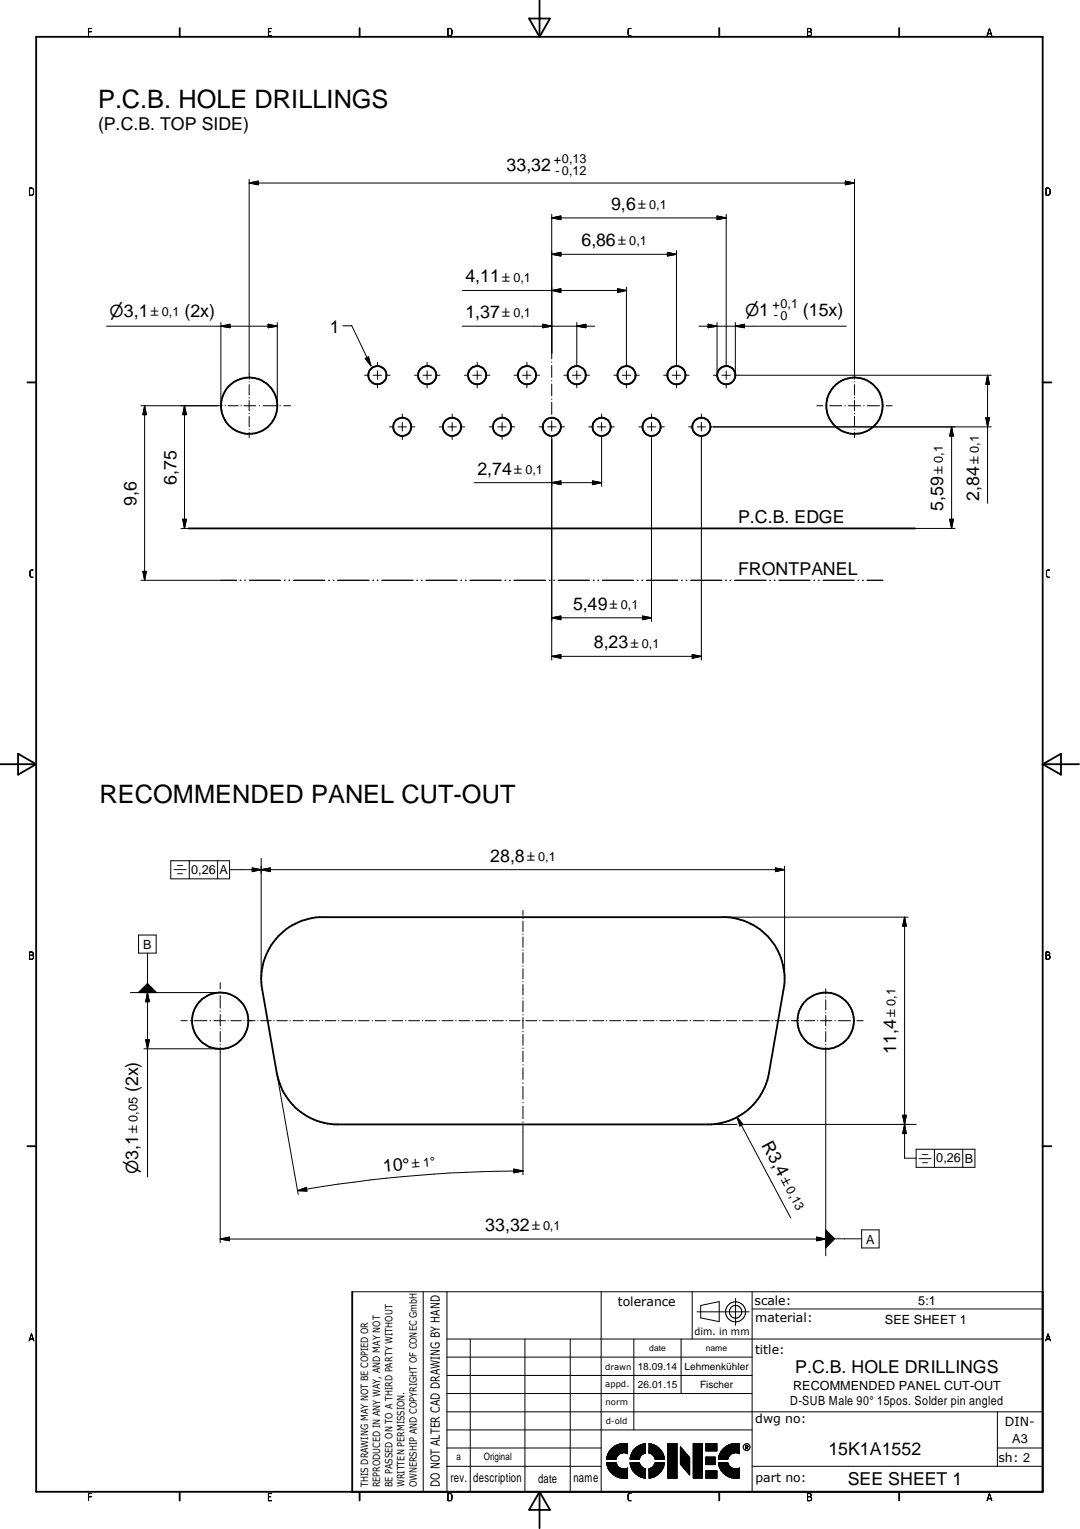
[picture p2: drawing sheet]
<svg xmlns="http://www.w3.org/2000/svg" width="210mm" height="297mm" viewBox="0 0 210 297" stroke-linecap="round" stroke-linejoin="round" font-family="sans-serif">
<defs><g id="words">
<g font-size="4.9">
<text x="19" y="21">P.C.B. HOLE DRILLINGS</text>
<text x="19.3" y="156">RECOMMENDED PANEL CUT-OUT</text>
</g>
<g font-size="3.5">
<text x="19" y="25.3">(P.C.B. TOP SIDE)</text>
<text x="98.5" y="33.1">33,32</text>
<text x="118.8" y="40.7">9,6</text>
<text x="113" y="47.8">6,86</text>
<text x="90.5" y="54.9">4,11</text>
<text x="35.9" y="61.5">(2x)</text>
<text x="64.1" y="64.6">1</text>
<text x="90.5" y="61.8">1,37</text>
<text x="156" y="61.4">(15x)</text>
<text x="34.3" y="94.1" transform="rotate(-90 34.3 94.1)">6,75</text>
<text x="92.8" y="92.2">2,74</text>
<text x="26.5" y="98.2" transform="rotate(-90 26.5 98.2)">9,6</text>
<text x="143.5" y="101.5">P.C.B. EDGE</text>
<text x="183.3" y="99.2" transform="rotate(-90 183.3 99.2)">5,59</text>
<text x="190.3" y="97.2" transform="rotate(-90 190.3 97.2)">2,84</text>
<text x="143.5" y="111.8">FRONTPANEL</text>
<text x="111.4" y="118.4">5,49</text>
<text x="115.4" y="125.9">8,23</text>
<text x="95.3" y="167.4">28,8</text>
<text x="174.2" y="204.7" transform="rotate(-90 174.2 204.7)">11,4</text>
<text x="26.8" y="212.2" transform="rotate(-90 26.8 212.2)">(2x)</text>
<text x="74.5" y="227.8" transform="rotate(-5 74.5 227.8)">10°</text>
<text x="148" y="222.4" transform="rotate(62 148 222.4)">R3,4</text>
<text x="94.3" y="239.1">33,32</text>
<text x="154.6" y="266.7">P.C.B. HOLE DRILLINGS</text>
<text x="161" y="282.6">15K1A1552</text>
<text x="164.8" y="288.6">SEE SHEET 1</text>
</g>
<g font-size="3.2">
<text x="21.3" y="61.5">⌀3,1</text>
<text x="144.8" y="61.4">⌀1</text>
<text x="26.8" y="228.1" transform="rotate(-90 26.8 228.1)">⌀3,1</text>
</g>
<g font-size="2.5">
<text x="107.7" y="31.8">+0,13</text>
<text x="107.9" y="34">- 0,12</text>
<text x="150.1" y="59.9">+0,1</text>
<text x="150.4" y="62">- 0</text>
<text x="37.2" y="169.7">0,26</text>
<text x="42.7" y="169.9">A</text>
<text x="27.9" y="184.3">B</text>
<text x="181.9" y="225.7">0,26</text>
<text x="187.5" y="225.9">B</text>
<text x="168.4" y="241.6">A</text>
<text x="172" y="257.2">SEE SHEET 1</text>
<text x="178.5" y="253.6">5:1</text>
<text x="154.1" y="270">RECOMMENDED PANEL CUT-OUT</text>
<text x="153.5" y="273">D-SUB Male 90° 15pos. Solder pin angled</text>
<text x="196.7" y="280.4">A3</text>
<text x="87.5" y="288">rev.</text>
<text x="92" y="288">description</text>
<text x="111.5" y="288">name</text>
<text x="104.6" y="288.2">date</text>
</g>
<g font-size="2.4">
<text x="120.1" y="253.8">tolerance</text>
<text x="146.6" y="253.4">scale:</text>
<text x="146.8" y="256.8">material:</text>
<text x="146.8" y="263">title:</text>
<text x="146.8" y="276.5">dwg no:</text>
<text x="195.3" y="277">DIN-</text>
<text x="146.8" y="287.9">part no:</text>
<text x="194.1" y="284.1">sh: 2</text>
<text x="85.5" y="288.9" transform="rotate(-90 85.5 288.9)">DO NOT ALTER CAD DRAWING BY HAND</text>
</g>
<g font-size="2.3">
<text x="124" y="40.6">±0,1</text>
<text x="120.1" y="47.7">±0,1</text>
<text x="97.6" y="54.7">±0,1</text>
<text x="29.3" y="61.4">±0,1</text>
<text x="97.6" y="61.6">±0,1</text>
<text x="99.9" y="92.1">±0,1</text>
<text x="183.2" y="92" transform="rotate(-90 183.2 92)">±0,1</text>
<text x="190.2" y="90.1" transform="rotate(-90 190.2 90.1)">±0,1</text>
<text x="118.5" y="118.3">±0,1</text>
<text x="122.6" y="125.8">±0,1</text>
<text x="102.4" y="167.3">±0,1</text>
<text x="33.6" y="169.8">⌯</text>
<text x="174.1" y="197.5" transform="rotate(-90 174.1 197.5)">±0,1</text>
<text x="26.7" y="220.1" transform="rotate(-90 26.7 220.1)">±0,05</text>
<text x="80.1" y="226.9" transform="rotate(-5 80.1 226.9)">±1°</text>
<text x="178.4" y="225.9">⌯</text>
<text x="151.7" y="229.2" transform="rotate(62 151.7 229.2)">±0,13</text>
<text x="103.4" y="239">±0,1</text>
</g>
<g font-size="2.2">
<text x="17" y="6.9">F</text>
<text x="51.9" y="6.9">E</text>
<text x="86.8" y="6.9">D</text>
<text x="121.8" y="6.9">C</text>
<text x="156.7" y="6.9">B</text>
<text x="191.6" y="6.9">A</text>
<text x="5.5" y="37.9">D</text>
<text x="203.1" y="37.9">D</text>
<text x="5.6" y="112.1">C</text>
<text x="203.2" y="112.1">C</text>
<text x="5.5" y="186.4">B</text>
<text x="203.1" y="186.4">B</text>
<text x="5.4" y="260.5">A</text>
<text x="203" y="260.5">A</text>
<text x="17" y="291.5">F</text>
<text x="51.9" y="291.5">E</text>
<text x="86.8" y="291.5">D</text>
<text x="121.8" y="291.5">C</text>
<text x="156.7" y="291.5">B</text>
<text x="191.6" y="291.5">A</text>
</g>
<g font-size="2">
<text x="124" y="266.1">18.09.14</text>
<text x="124" y="269.7">26.01.15</text>
<text x="133" y="266.1">Lehmenkühler</text>
<text x="136.1" y="269.6">Fischer</text>
<text x="88.7" y="283.6">a</text>
<text x="94.1" y="283.6">Original</text>
</g>
<g font-size="1.9">
<text x="135" y="259.3">dim. in mm</text>
<text x="71.5" y="288.9" transform="rotate(-90 71.5 288.9)">THIS DRAWING MAY NOT BE COPIED OR</text>
<text x="73.9" y="288.9" transform="rotate(-90 73.9 288.9)">REPRODUCED IN ANY WAY, AND MAY NOT</text>
<text x="76.3" y="288.9" transform="rotate(-90 76.3 288.9)">BE PASSED ON TO A THIRD PARTY WITHOUT</text>
<text x="78.6" y="288.9" transform="rotate(-90 78.6 288.9)">WRITTEN PERMISSION.</text>
<text x="81" y="288.9" transform="rotate(-90 81 288.9)">OWNERSHIP AND COPYRIGHT OF CONEC GmbH</text>
</g>
<g font-size="1.7">
<text x="126.2" y="262.6">date</text>
<text x="137.2" y="262.6">name</text>
<text x="117.6" y="266.1">drawn</text>
<text x="117.6" y="269.4">appd.</text>
<text x="117.7" y="272.9">norm</text>
<text x="117.7" y="276.6">d-old</text>
</g>
<text font-size="1.2" x="144.8" y="281.6">R</text>
</g></defs>
<g fill="none" stroke="#000" stroke-width=".35">
<path d="M7 7.2h195.6v282.6h-195.6zM34.9 5.5v1.7M69.9 5.5v1.7M102.8 3.6h4.1l-2 3.6zM104.9 0v7.2M139.8 5.5v1.7M174.8 5.5v1.7M5.3 74.3h1.7M202.6 74.3h1.7M36.6 102.7h141.3M0 148.5h7M3.5 146.4l3.5 2.1-3.5 2z"/>
<path d="M202.6 148.5h7.1M202.6 148.5l3.6-2.1v4.1zM54.1 181.9a12.3 12.3 0 0 1 8-3.7h79.1a11.9 11.9 0 0 1 11.2 13.4l-3 16.9a12.1 12.1 0 0 1-11.1 9.9h-73.3a12.1 12.1 0 0 1-11.2-9.9l-2.8-16.2a11.9 11.9 0 0 1 3.1-10.4zM5.3 222.7h1.7M202.6 222.7h1.7M68.5 251v38.8M34.9 289.8v1.7M69.9 289.8v1.7M104.9 289.8v7.1M104.9 289.8l2 3.5h-4.1zM139.8 289.8v1.7M174.8 289.8v1.7"/>
<circle cx="48.4" cy="78.8" r="5.5"/>
<circle cx="73.4" cy="72.9" r="1.76"/>
<circle cx="83" cy="72.9" r="1.76"/>
<circle cx="92.7" cy="72.9" r="1.77"/>
<circle cx="102.4" cy="72.9" r="1.77"/>
<circle cx="112.1" cy="72.9" r="1.76"/>
<circle cx="121.8" cy="72.9" r="1.77"/>
<circle cx="131.5" cy="72.9" r="1.76"/>
<circle cx="141.2" cy="72.9" r="1.77"/>
<circle cx="166.1" cy="78.8" r="5.5"/>
<circle cx="78.2" cy="82.9" r="1.76"/>
<circle cx="87.9" cy="82.9" r="1.77"/>
<circle cx="97.6" cy="82.9" r="1.75"/>
<circle cx="107.2" cy="82.9" r="1.77"/>
<circle cx="116.9" cy="82.9" r="1.75"/>
<circle cx="126.6" cy="82.9" r="1.76"/>
<circle cx="136.3" cy="82.9" r="1.77"/>
<circle cx="42.8" cy="198.3" r="5.5"/>
<circle cx="160.5" cy="198.3" r="5.5"/>
</g>
<g fill="#000">
<path d="M48.4 35.6l1.8-.4v.7zM164.3 35.2l1.8 .4-1.8 .3zM107.2 56.4l1.8-.3v.7zM107.2 49.4l1.8-.4v.7zM107.2 42.3l1.8-.3v.7zM120 56.1l1.8 .3-1.8 .4zM129.7 49l1.8 .4-1.8 .3zM139.4 42l1.7 .3-1.7 .4zM42.9 63.4l1.8-.4v.7zM52.1 63l1.8 .4-1.8 .3zM71 69.6l.6-.3 .5 1.8zM105.5 63l1.7 .4-1.7 .3z"/>
<path d="M112.1 63.4l1.8-.4v.7zM137.6 63l1.8 .4-1.8 .3zM142.9 63.4l1.8-.4v.7zM191.9 72.9l.4 1.8h-.7zM28.1 78.8l.3 1.8h-.6zM35.9 78.8l.3 1.8h-.7zM107.2 93.8l1.8-.4v.7zM115.1 93.4l1.8 .4-1.8 .3zM185 82.9l.3 1.8h-.7zM191.6 81.2h.7l-.4 1.7zM27.8 111h.6l-.3 1.7zM35.5 100.9h.7l-.3 1.8z"/>
<path d="M107.2 120l1.8-.3v.7zM184.6 100.9h.7l-.3 1.8zM107.2 127.5l1.8-.3v.7zM124.9 119.7l1.7 .3-1.7 .4zM134.5 127.2l1.8 .3-1.8 .4zM49 168.6l1.8 .4-1.8 .3zM50.8 169l1.7-.4v.7zM150.7 168.6l1.8 .4-1.8 .3zM175.8 178.2l.3 1.7h-.7zM28.7 192.8l.3 1.8h-.7zM26.9 192.8l1.8-1.7 1.7 1.7zM28.3 202h.7l-.3 1.8z"/>
<path d="M143.3 217l1.1 1.4-.6 .3zM175.4 216.7h.7l-.3 1.7zM57.9 231.3l1.6-.6 .1 .7zM99.9 227.1l1.7 .4-1.7 .3zM175.8 218.4l.3 1.8h-.7zM42.8 240.7l1.8-.4v.7zM158.7 240.3l1.8 .4-1.8 .3zM160.5 238.9l1.7 1.8-1.7 1.7zM117.9 284.2h1.8l-1.8 .2zM118.1 282.7l1.7 .6-1.8-.3zM118.1 282.7l1.7 .4v.2zM118.2 282.4l1.6 .7-1.7-.4z"/>
<path d="M118.2 282.4l1.7 .6-.1 .1zM118.3 282.2l1.6 .8-1.7-.6zM118.4 282l1.5 1-1.6-.8zM118.4 282l1.6 .8-.1 .2zM118.6 281.8l1.4 1-1.6-.8zM118.6 281.8l1.5 .9-.1 .1zM118.7 281.6l1.4 1.1-1.5-.9zM118.7 281.6l1.5 1-.1 .1zM118.7 281.6l1.7 .9-.2 .1zM118.7 281.6l1.9 .7-.1 .1zM118.9 281.4l1.7 .9-1.9-.7zM118.9 281.4l.2-.1 1.5 1z"/>
<path d="M119.1 281.3l1.7 1h-.2zM119.3 281.1l1.5 1.2-1.7-1zM119.3 281.1l.2-.2 1.3 1.4zM119.5 280.9l.2-.1 1.1 1.5zM118 283l1.7 .5-1.8-.3zM117.9 283.2l1.8 .3h-1.8zM119.7 280.8l.3-.1 .8 1.6zM117.9 284.4l1.8-.2-1.7 .5zM118 284.7l1.7-.5 .1 .1zM118 283l1.8 .3-.1 .2zM118 284.7l1.8-.4-1.7 .6zM118.1 284.9l1.7-.6v.2z"/>
<path d="M118.1 284.9l1.7-.4-1.6 .7zM118.2 285.2l1.6-.7-1.5 .9zM118.3 285.4l1.5-.9 .1 .1zM118.3 285.4l1.6-.8-1.5 1zM118.4 285.6l1.5-1 .1 .2zM120 280.7l.2-.1 .6 1.7zM118.4 285.6l1.6-.8-1.4 1zM118.6 285.8l1.4-1 .1 .1zM118.6 285.8l1.5-.9-1.4 1.1zM118.7 286l1.4-1.1-1.2 1.3zM120.1 284.9l.1 .1-1.3 1.2zM120.2 280.6l.3-.1 .3 1.8z"/>
<path d="M118.9 286.2l1.3-1.2-1.1 1.4zM120.2 285l.2 .1-1.3 1.3zM118.7 281.6l1.8 .8-.1 .1zM119.1 286.4l1.3-1.3-1.1 1.4zM120.4 285.1l.1 .1-1.2 1.3zM120.5 280.5l.5 1.7-.2 .1zM120.5 280.5h.2l.3 1.7zM120.5 285.2l-1 1.5-.2-.2zM120.5 285.2l-.8 1.6-.2-.1zM120.5 285.2l.1 .1-.9 1.5zM120.6 285.3l-.6 1.6-.3-.1zM120.6 285.3h.2l-.8 1.6z"/>
<path d="M120.7 280.5h.3v1.7zM120.8 285.3l-.6 1.7-.2-.1zM120.8 285.3l-.3 1.8-.3-.1zM120.8 285.3l.2 .1-.5 1.7zM121 280.5l.2 1.7h-.2zM121 280.5h.2v1.7zM121 285.4l-.3 1.7h-.2zM121 285.4v1.7h-.3zM121 285.4h.2l-.2 1.7zM121.2 285.4v1.7h-.2zM121.2 285.4h.1l-.1 1.7zM121.2 280.5l.1 1.7h-.1z"/>
<path d="M121.2 280.5h.3l-.2 1.7zM121.3 285.4l.2 1.7h-.3zM121.3 285.4l.4 1.7h-.2zM121.3 285.4h.2l.2 1.7zM121.5 280.5h.2l-.4 1.7zM121.5 285.4l.5 1.7h-.3zM121.5 285.4l.2-.1 .3 1.8zM121.7 285.3h.1l.2 1.8zM121.7 280.5l-.2 1.7h-.2zM121.7 280.5h.3l-.5 1.7zM122 280.5v1.9l-.2-.1zM121.8 285.3l.2-.1v1.9z"/>
<path d="M122 280.5l-.3 1.8-.2-.1zM122 280.5l-.2 1.8h-.1zM122.5 284.2h1.7l-1.7 .2zM122.6 284.6l1.6-.4 .1 .1zM122.5 284.4l1.7-.2-1.6 .4zM122.6 284.6l1.7-.3-1.7 .5zM122.8 282.4l1.5 .8-1.6-.6zM122.7 285.1l1.6-.8v.2zM122.6 284.8l1.7-.5-1.6 .8zM122.8 282.4l1.6 .6-.1 .2zM122.9 282.2l1.5 .8-1.6-.6zM122.8 285.2l1.5-.7 .1 .1z"/>
<path d="M122.7 285.1l1.6-.6-1.5 .7zM123 281.9l1.4 1.1-1.5-.8zM122.8 285.2l1.6-.6-1.5 .9zM123 281.9l1.5 1-.1 .1zM123.1 281.8l1.4 1.1-1.5-1zM123 285.6l1.4-1 .1 .1zM122.9 285.5l1.5-.9-1.4 1zM123.1 281.8l1.5 .9-.1 .2zM123.2 281.6l1.4 1.1-1.5-.9zM123.1 285.8l1.4-1.1 .1 .2zM123 285.6l1.5-.9-1.4 1.1zM123.4 281.4l1.2 1.3-1.4-1.1z"/>
<path d="M123.1 285.8l1.5-.9-1.4 1.1zM123.4 281.4l1.3 1.2-.1 .1zM123.4 281.4l.2-.1 1.1 1.3zM124.6 284.9l.1 .1-1.3 1.2zM123.2 286l1.4-1.1-1.2 1.3zM123.6 281.3l1.2 1.2-.1 .1zM123.6 281.3l.1-.2 1.1 1.4zM123.4 286.2l1.3-1.2-1.1 1.3zM123.7 281.1l.3-.1 .8 1.5zM124.7 285l.1 .1-1.1 1.4zM124.7 285l-1 1.5-.1-.2zM124 281l1 1.4-.2 .1z"/>
<path d="M124 281l.1-.1 .9 1.5zM124.8 285.1l.2 .1-1 1.4zM124.8 285.1l-.8 1.5-.3-.1zM124.1 280.9l1 1.5h-.1zM124.1 280.9l.2-.1 .8 1.6zM125 285.2l-.9 1.5-.1-.1zM122.6 283l1.6 .5-1.7-.3zM122.5 283.2l1.7 .3h-1.7zM122.6 283l1.7 .3-.1 .2zM122.7 282.6l1.6 .7-1.7-.5zM122.6 282.8l1.7 .5-1.7-.3zM122.7 282.6l1.6 .6v.1z"/>
<path d="M124.3 280.8l.2-.1 .6 1.7zM125 285.2h.1l-.8 1.7zM125 285.2l-.7 1.7-.2-.2zM124.5 280.7l.8 1.6-.2 .1zM124.5 280.7l.3-.1 .5 1.7zM125.1 285.2l.2 .1-.8 1.6zM125.1 285.2l-.6 1.7h-.2zM124.8 280.6l.6 1.7h-.1zM124.8 280.6l.2-.1 .4 1.8zM125.3 285.3l-.5 1.7-.3-.1zM125 280.5h.2l.2 1.8zM125.3 285.3l.1 .1-.4 1.7z"/>
<path d="M125.3 285.3l-.3 1.8-.2-.1zM125.2 280.5h.2v1.8zM125.4 285.4l-.2 1.7h-.2zM125.4 285.4v1.7h-.2zM126.4 280.5h.2l-.4 1.8zM126.2 280.5h.2l-.2 1.8zM126.8 280.6l.2 .1-.7 1.6zM126.6 280.5l.2 .1-.5 1.7zM126.6 280.5l-.3 1.8h-.1zM126.2 285.4l.2 1.7h-.2zM127 280.7l.3 .1-.9 1.6zM127 280.7l-.6 1.7-.1-.1z"/>
<path d="M126.2 285.4l.1-.1 .3 1.8zM126.2 285.4l.4 1.7h-.2zM127.4 280.9l.2 .1-1 1.4zM127.3 280.8l.1 .1-.8 1.5zM127.3 280.8l-.7 1.6h-.2zM127.6 281l.2 .1-1.1 1.4zM127.6 281l-.9 1.5-.1-.1zM126.3 285.3l.5 1.7-.2 .1zM128 281.3l.1 .1-1.2 1.2zM127.8 281.1l.2 .2-1.1 1.3zM127.8 281.1l-.9 1.5-.2-.1zM127 282.7l1.3-1.1 .1 .2z"/>
<path d="M128.1 281.4l.2 .2-1.3 1.1zM126.9 282.6l1.2-1.2-1.1 1.3zM126.3 285.3l.1-.1 .6 1.7zM126.3 285.3l.7 1.6-.2 .1zM127 282.9l1.4-1.1 .2 .1zM127 282.7l1.4-.9-1.4 1.1zM127.2 283l1.5-.8 .1 .2zM127.2 283l1.4-1.1 .1 .3zM127 282.9l1.6-1-1.4 1.1zM126.4 285.2h.2l.7 1.7zM126.4 285.2l.9 1.7h-.3zM127.3 283.2l1.5-.8 .1 .2z"/>
<path d="M127.2 283l1.6-.6-1.5 .8zM127.3 284.2l1.7 .6-1.7-.5zM127.3 283.3l1.7-.5v.2zM127.3 283.3l1.6-.7 .1 .2zM127.3 283.2l1.6-.6-1.6 .7zM127.3 284.2l1.7 .4v.2zM127.3 284.2l1.8 .2-.1 .2zM127.3 283.5l1.7-.5 .1 .2zM127.3 283.3l1.7-.3-1.7 .5zM126.6 285.2l.8 1.5-.1 .2zM126.6 285.2l.1-.1 .9 1.5zM126.6 285.2l1 1.4-.2 .1z"/>
<path d="M126.7 285.1l.2-.1 .9 1.5zM126.7 285.1l1.1 1.4-.2 .1zM126.9 285l1.1 1.3-.2 .2zM127 284.9l1.1 1.3-1.2-1.2zM126.9 285l1.2 1.2-.1 .1zM127 284.7l1.3 1.3-1.3-1.1zM127 284.9l1.3 1.1-.2 .2zM127 284.7l1.4 1.1-.1 .2zM127.2 284.6l1.4 1-1.6-.9zM127 284.7l1.6 .9-.2 .2zM127.3 284.5l1.4 1-1.5-.9zM127.2 284.6l1.5 .9-.1 .1z"/>
<path d="M127.3 284.5l1.5 .7-.1 .3zM127.3 284.3l1.6 .8-1.6-.6zM127.3 284.5l1.6 .6-.1 .1zM127.3 284.3l1.7 .5-.1 .3zM127.3 284.2h1.8v.2zM127.3 283.5l1.8-.3v.3zM129.8 280.5l1.8 6.6h-1.8zM129.8 280.5h1.8v6.6zM132.2 281.1l1.8 2.1-1.8 1.2zM132.2 284.4l1.8-1.2v3.3zM134.7 280.5l1.8 6.6h-1.8zM134.7 280.5h1.8v6.6z"/>
<path d="M137.2 280.5l2.1 1.4h-2.1zM137.2 280.5h2.1v1.4zM137.2 283.1l1.8 1.4h-1.8zM137.2 283.1h1.8v1.4zM137.2 285.7l2.1 1.4h-2.1zM137.2 285.7h2.1v1.4zM139.7 284.2h1.7l-1.7 .2zM140.5 281.6l1.3 1.1-1.5-.9zM140.5 281.6l1.4 1-.1 .1zM140.5 281.6l1.6 .9-.2 .1zM140.5 281.6l1.9 .7-.2 .1zM140.5 281.6l2 .7z"/>
<path d="M141 281.1l1.5 1.2-1.7-1zM139.7 284.4l1.7-.2-1.7 .5zM139.7 284.7l1.7-.5 .1 .1zM139.7 283l1.7 .5-1.7-.3zM139.7 283.2l1.7 .3h-1.7zM139.7 284.7l1.8-.4-1.7 .6zM139.8 284.9l1.7-.6v.2zM139.8 282.7l1.7 .6-1.8-.3zM139.7 283l1.8 .3-.1 .2zM139.8 284.9l1.7-.4-1.6 .7zM139.9 285.2l1.6-.7-1.5 .9zM140 285.4l1.5-.9 .1 .1z"/>
<path d="M139.9 282.4l1.6 .7-1.7-.4zM139.8 282.7l1.7 .4v.2zM140 285.4l1.6-.8-1.5 1zM140.1 285.6l1.5-1 .1 .2zM140.1 282l1.5 1-1.6-.8zM140 282.2l1.6 .8-1.7-.6zM139.9 282.4l1.7 .6-.1 .1zM140.1 285.6l1.6-.8-1.4 1zM140.3 285.8l1.4-1 .1 .1zM141.4 280.8l.3-.1 .8 1.6zM140.3 281.8l1.4 1-1.6-.8zM140.1 282l1.6 .8-.1 .2z"/>
<path d="M140.3 285.8l1.5-.9-1.3 1.1zM140.5 286l1.3-1.1-1.2 1.3zM141.8 284.9l.1 .1-1.3 1.2zM140.3 281.8l1.5 .9-.1 .1zM140.6 286.2l1.3-1.2-1.1 1.4zM141.9 285l.2 .1-1.3 1.3zM140.8 286.4l1.3-1.3-1.1 1.4zM142.1 285.1l.1 .1-1.2 1.3zM140.5 281.6l1.7 .8-.1 .1zM142.2 285.2l-.9 1.5-.3-.2zM142.2 285.2l-.8 1.6-.1-.1zM142.2 285.2l.2 .1-1 1.5z"/>
<path d="M142.4 285.3l-.7 1.6-.3-.1zM142.4 285.3h.1l-.8 1.6zM142.5 285.3l-.6 1.7-.2-.1zM142.5 285.3l-.3 1.8-.3-.1zM142.5 285.3l.2 .1-.5 1.7zM141.9 280.6l.3-.1 .3 1.8zM141.7 280.7l.2-.1 .6 1.7zM141.3 280.9l.1-.1 1.1 1.5zM141 281.1l.3-.2 1.2 1.4zM140.6 281.4l.2-.1 1.7 1zM140.6 281.4l1.9 .9-2-.7zM142.7 285.4l-.2 1.7h-.3z"/>
<path d="M142.7 285.4v1.7h-.2zM142.7 285.4h.2l-.2 1.7zM142.5 280.5h.2v1.7zM142.2 280.5h.3l.2 1.7zM142.2 280.5l.5 1.7-.2 .1zM142.9 285.4l.1 1.7h-.3zM142.9 285.4h.2l-.1 1.7zM142.7 280.5h.3l-.1 1.7zM142.7 280.5l.2 1.7h-.2zM143.1 285.4l.1 1.7h-.2zM143.1 285.4l.4 1.7h-.3zM143.1 285.4h.1l.3 1.7z"/>
<path d="M143.2 280.5h.3l-.4 1.7zM143 280.5h.2l-.1 1.7zM143 280.5l.1 1.7h-.2zM143.2 285.4l.5 1.7h-.2zM143.2 285.4l.2-.1 .3 1.8zM143.5 280.5h.2l-.5 1.7zM143.5 280.5l-.3 1.7h-.1zM143.4 285.3h.2l.1 1.8zM143.7 280.5l-.3 1.8-.2-.1zM143.6 285.3l.1-.1v1.9zM143.7 280.5l-.1 1.8h-.2zM143.7 280.5v1.9l-.1-.1z"/>
</g>
<g fill="none" stroke="#000" stroke-width=".19">
<path d="M48.4 35.6l1.8-.4v.7zM48.4 34.8v38.9M48.4 35.6h117.7M164.3 35.2l1.8 .4-1.8 .3zM166.1 34.8v38.9M89.8 56.4h32M107.2 56.4l1.8-.3v.7zM107.2 49.4l1.8-.4v.7zM107.2 42.3l1.8-.3v.7zM107.2 41.6v28.1M107.2 49.4h24.3M107.2 42.3h33.9"/>
<path d="M120 56.1l1.8 .3-1.8 .4zM121.8 55.8v15.4M129.7 49l1.8 .4-1.8 .3zM131.5 48.7v22.5M139.4 42l1.7 .3-1.7 .4zM141.1 41.6v29.6M20.7 63.4h33.2M27.4 78.8h15.8M28.1 78.8l.3 1.8h-.6zM28.1 78.8v33.9M35.9 78.8l.3 1.8h-.7zM35.9 78.8v23.9"/>
<path d="M42.9 63.4l1.8-.4v.7zM42.9 62.7v16M43.7 78.8h.1M44.3 78.8h2M46.8 78.8h.1M47.4 78.8h2.3M48.4 74.2h.1M48.4 74.7v2.1M48.4 77.2v.1M48.4 77.8v2M50.4 78.8h.1M51.1 78.8h2.7"/>
<path d="M52.1 63l1.8 .4-1.8 .3zM53.9 62.7v16M54.4 78.8h.1M55.2 78.8h1.3M66.6 63.3h1.8l3.7 7.8M70.9 72.9h.8M71 69.6l.6-.3 .5 1.8zM72.5 72.9h1.7M73.4 70.4v.8M73.4 72.1v1.6M73.4 74.5v.9M75 72.9h.8"/>
<path d="M80.6 72.9h.8M82.2 72.9h1.7M83 70.4v.8M83 72.1v1.6M83 74.5v.9M84.7 72.9h.8M89.8 63.4h25.8M90.3 72.9h.8M91.9 72.9h1.7M92.8 70.4v.8M92.8 72.1v1.6M92.8 74.5v.9"/>
<path d="M94.4 72.9h.8M99.9 72.9h.9M101.6 72.9h1.6M102.4 70.4v.8M102.4 72.1v1.6M102.4 74.5v.9M104.1 72.9h.8M105.5 63l1.7 .4-1.7 .3zM107.2 70.3v.1M107.2 71v2.3M107.2 73.9v.1M107.2 74.6v2.3"/>
<path d="M107.2 77.5v.1M107.2 78.1v2.4M109.6 72.9h.8M111.3 72.9h1.6M112.1 63.4l1.8-.4v.7zM112.1 62.7v8.5M112.1 72.1v1.6M112.1 74.5v.9M113.7 72.9h.9M119.3 72.9h.8M120.9 72.9h1.7M121.8 72.1v1.6"/>
<path d="M121.8 74.5v.9M123.4 72.9h.8M129 72.9h.8M130.6 72.9h1.7M131.5 72.1v1.6M131.5 74.5v.9M133.1 72.9h.8M135.8 63.4h28.7M137.6 63l1.8 .4-1.8 .3zM138.6 72.9h.9M139.4 62.7v10.1M140.3 72.9h1.6"/>
<path d="M141.1 72.1v1.6M141.1 74.5v.9M142.8 72.9h23.2M142.9 63.4l1.8-.4v.7zM142.9 62.7v10.1M158.7 78.8h1.2M160.5 78.8h.2M161.2 78.8h2.4M164.2 78.8h.1M164.9 78.8h2.4M166.1 74.2h.1M166.1 74.7v2.1"/>
<path d="M166.1 77.2v.1M166.1 77.8v2M166.2 72.9h26.5M167.9 78.8h.1M168.6 78.8h2.3M171.5 78.8h.1M172.2 78.8h1.2M191.9 72.9l.4 1.8h-.7zM191.9 72.9v24.9M48.4 80.3v.1M48.4 80.9v2M48.4 83.4v.1"/>
<path d="M48.4 84v1M75.7 82.9h.8M77.3 82.9h1.7M78.2 80.4v.9M78.2 82.1v1.6M78.2 84.6v.8M79.8 82.9h.8M85.4 82.9h.8M87 82.9h1.7M87.9 80.4v.9M87.9 82.1v1.6M87.9 84.6v.8"/>
<path d="M89.5 82.9h.8M92.2 93.8h24.7M95.1 82.9h.8M96.7 82.9h1.7M97.6 80.4v.9M97.6 82.1v1.6M97.6 84.6v.8M99.2 82.9h.8M104.8 82.9h.8M106.4 82.9h1.7M107.2 93.8l1.8-.4v.7zM107.2 81.1v.1"/>
<path d="M107.2 81.7v2M107.2 84.6v43.6M108.9 82.9h.8M114.4 82.9h.9M115.1 93.4l1.8 .4-1.8 .3zM116.1 82.9h1.6M116.9 80.4v.9M116.9 82.1v1.6M116.9 84.6v9.9M118.6 82.9h.8M124.2 82.9h.8M125.8 82.9h1.7"/>
<path d="M126.6 80.4v.9M126.6 82.1v1.6M126.6 84.6v36.1M128.3 82.9h.8M133.9 82.9h.8M135.5 82.9h1.6M136.3 80.4v.9M136.3 82.1v1.6M136.3 84.6v43.6M138 82.9h28M166.1 80.3v.1M166.1 80.9v2"/>
<path d="M166.1 83.4v.1M166.1 84v1M166.2 82.9h26.5M185 82.9l.3 1.8h-.7zM185 82.9v19.8M191.6 81.2h.7l-.4 1.7zM27.4 112.7h15.5M27.8 111h.6l-.3 1.7zM35.2 102.7h1.4M35.5 100.9h.7l-.3 1.8zM124.9 119.7l1.7 .3-1.7 .4zM177.9 102.7h7.7"/>
<path d="M184.6 100.9h.7l-.3 1.8zM107.2 120l1.8-.3v.7zM107.2 127.5l1.8-.3v.7zM107.2 120h19.4M107.2 127.5h29.1M134.5 127.2l1.8 .3-1.8 .4zM33.2 167.2h11.4v3.5h-11.4zM36.8 167.2v3.5M42.3 167.2v3.5M44.6 169h107.9M49 168.6l1.8 .4-1.8 .3zM50.8 169l1.7-.4v.7z"/>
<path d="M50.8 166.8v23.4M101.6 176.9v.9M101.6 178.4h.1M101.6 178.9v2.1M140.5 178.2h36M150.7 168.6l1.8 .4-1.8 .3zM152.5 168.3v21.9M175.8 178.2l.3 1.7h-.7zM175.8 178.2v46.8h2.3M25.4 192.8h17.3M26.9 192.8l1.8-1.7 1.7 1.7zM26.9 181.7h3.5v3.5h-3.5z"/>
<path d="M28.7 192.8l.3 1.8h-.7zM28.7 185.2v5.9M28.7 192.8v35.8M35.2 198.3h1.2M37 198.3h.1M37.7 198.3h2.5M40.8 198.3h.1M41.6 198.3h2.2M42.8 190.9v1.2M42.8 192.7v.1M42.8 193.4v2.4M42.8 196.4v.1"/>
<path d="M42.8 197.1v2.2M42.8 199.8v.1M44.3 198.3h.1M44.9 198.3h2M47.4 198.3h.1M48 198.3h1.6M50.1 198.3h.1M50.6 198.3h2.1M53.2 198.3h.1M53.8 198.3h2M56.3 198.3h.1M56.9 198.3h2.1"/>
<path d="M59.5 198.3h.1M60.1 198.3h2M62.6 198.3h.1M63.2 198.3h2.1M65.8 198.3h.1M66.4 198.3h2.1M69 198.3h.2M69.7 198.3h2.1M72.3 198.3h.1M72.9 198.3h2.2M75.6 198.3h.1M76.2 198.3h2.1"/>
<path d="M78.8 198.3h.1M79.4 198.3h2.1M82.1 198.3h.1M82.7 198.3h2.1M85.3 198.3h.1M85.9 198.3h2.2M88.6 198.3h.1M89.2 198.3h2.1M91.8 198.3h.1M92.4 198.3h2.2M95.1 198.3h.1M95.7 198.3h2.1"/>
<path d="M98.3 198.3h.1M99 198.3h2M101.6 198.3h.1M101.6 181.4v.1M101.6 182v2M101.6 184.5v.1M101.6 185.1v2M101.6 187.6v.1M101.6 188.2v2M101.6 190.7v.1M101.6 191.3v2M101.6 193.8v.1"/>
<path d="M101.6 194.4v2.2M101.6 197.1v.1M101.6 197.7v2.1M102.2 198.3h2.1M104.9 198.3h.1M105.5 198.3h2.1M108.1 198.3h.1M108.7 198.3h2.1M111.3 198.3h.2M112 198.3h2M114.6 198.3h.1M115.2 198.3h2.1"/>
<path d="M117.9 198.3h.1M118.5 198.3h2.1M121.1 198.3h.1M121.7 198.3h2.1M124.4 198.3h.1M125 198.3h2.1M127.6 198.3h.1M128.2 198.3h2.1M130.9 198.3h.1M131.5 198.3h2.1M134.1 198.3h.1M134.7 198.3h2.2"/>
<path d="M137.4 198.3h.1M138 198.3h2M140.6 198.3h.1M141.2 198.3h2M143.7 198.3h.1M144.3 198.3h2.1M146.9 198.3h.1M147.5 198.3h2M150 198.3h.2M150.7 198.3h2M153.2 198.3h.1M153.8 198.3h1.5"/>
<path d="M155.8 198.3h.1M156.4 198.3h2M158.9 198.3h.1M159.5 198.3h2.1M160.5 192.1v1M160.5 193.6v.1M160.5 194.2v2M160.5 196.7v.1M160.5 197.3v2M160.5 199.8v.1M162.3 198.3h.1M162.9 198.3h2.4"/>
<path d="M165.9 198.3h.1M166.5 198.3h1.3M28 203.8h14.7M28.3 202h.7l-.3 1.8zM42.8 200.4v2M42.8 202.9v.1M42.8 203.5v37.9M53.8 208.5l4.2 23.5M101.6 200.3v.1M101.6 201v2.1M101.6 203.6v.1M101.6 204.2v2.1"/>
<path d="M101.6 206.8v.1M101.6 207.4v2.3M101.6 210.4v.1M101.6 211.1v2.4M101.6 214.2h.1M101.6 214.9v2.4M101.6 217.9v.2M101.6 218.7v9.5M137.6 218.4h5.6M143.3 217l1.1 1.4-.6 .3zM143.3 217l10.4 19.6M144.2 218.4h33.9"/>
<path d="M160.5 200.4v2M160.5 202.9v.1M160.5 203.5v40.5M175.4 216.7h.7l-.3 1.7zM175.8 218.4l.3 1.8h-.7zM57.9 231.3l1.6-.6 .1 .7zM99.9 227.1l1.7 .4-1.7 .3zM101.6 227.5a254.7 254.7 0 0 0-43.7 3.8M160.5 238.9l1.7 1.8-1.7 1.7zM167.5 238.9h3.4v3.5h-3.4zM178.1 223.3h11.4v3.5h-11.4zM181.6 223.3v3.5"/>
<path d="M187.1 223.3v3.5M42.8 240.7l1.8-.4v.7zM42.8 240.7h117.7M68.5 251h134.1M82.3 251v38.8M86.9 251v38.8M116.8 251v38.8M134.5 251v9.1M135.5 254.8h10.1M136.2 253.6l3.6-.7v3.9l-3.6-.8zM143 252.2v5.3M146.2 254.3h56.4"/>
<path d="M146.2 251v38.8M158.7 240.3l1.8 .4-1.8 .3zM162.2 240.7h5.3M86.9 277.8h59.3M86.9 274.3h115.7M86.9 260.1h115.7M86.9 270.7h59.3M86.9 267.2h59.3M86.9 263.7h59.3M91.4 260.1v29.7M102 260.1v29.7M110.8 260.1v29.7"/>
<path d="M123.2 260.1v17.7M132.4 260.1v10.6M193.8 274.3v10.6M86.9 284.9h29.9M86.9 281.3h29.9M117.9 284.2h1.8l-1.8 .2zM117.9 284.2h1.8a1.57 1.57 0 0 0 2.3 1v1.9a3.4 3.4 0 0 1-4.1-2.9zM117.9 283.2l1.8 .3h-1.8zM117.9 284.4l1.8-.2-1.7 .5zM118 283l1.8 .3-.1 .2zM118 283l1.7 .5-1.8-.3zM118 284.7l1.7-.5 .1 .1z"/>
<path d="M118 284.7l1.8-.4-1.7 .6zM118.1 282.7l1.7 .6-1.8-.3zM118.1 282.7l1.7 .4v.2zM118.1 284.9l1.7-.6v.2zM118.1 284.9l1.7-.4-1.6 .7zM118.2 282.4l1.6 .7-1.7-.4zM118.2 282.4l1.7 .6-.1 .1zM118.2 285.2l1.6-.7-1.5 .9zM118.3 282.2l1.6 .8-1.7-.6zM118.3 285.4l1.5-.9 .1 .1zM118.3 285.4l1.6-.8-1.5 1zM118.4 282l1.5 1-1.6-.8z"/>
<path d="M118.4 282l1.6 .8-.1 .2zM118.4 285.6l1.5-1 .1 .2zM118.4 285.6l1.6-.8-1.4 1zM118.6 281.8l1.4 1-1.6-.8zM118.6 281.8l1.5 .9-.1 .1zM118.6 285.8l1.4-1 .1 .1zM118.6 285.8l1.5-.9-1.4 1.1zM118.7 281.6l1.4 1.1-1.5-.9zM118.7 281.6l1.5 1-.1 .1zM118.7 281.6l1.7 .9-.2 .1zM118.7 281.6l1.8 .8-.1 .1zM118.7 281.6l1.9 .7-.1 .1z"/>
<path d="M118.7 286l1.4-1.1-1.2 1.3zM118.9 281.4l1.7 .9-1.9-.7zM118.9 281.4l.2-.1 1.5 1zM118.9 286.2l1.3-1.2-1.1 1.4zM118.9 281.4a3.2 3.2 0 0 1 3.1-.9v1.9a1.56 1.56 0 0 0-2.3 1.1h-1.8a3.1 3.1 0 0 1 1-2.1zM119.1 281.3l1.7 1h-.2zM119.1 286.4l1.3-1.3-1.1 1.4zM119.3 281.1l1.5 1.2-1.7-1zM119.3 281.1l.2-.2 1.3 1.4zM119.5 280.9l.2-.1 1.1 1.5zM119.7 280.8l.3-.1 .8 1.6zM120 280.7l.2-.1 .6 1.7z"/>
<path d="M120.1 284.9l.1 .1-1.3 1.2zM120.2 280.6l.3-.1 .3 1.8zM120.2 285l.2 .1-1.3 1.3zM120.4 285.1l.1 .1-1.2 1.3zM120.5 280.5l.5 1.7-.2 .1zM120.5 280.5h.2l.3 1.7zM120.5 285.2l-1 1.5-.2-.2zM120.5 285.2l-.8 1.6-.2-.1zM120.5 285.2l.1 .1-.9 1.5zM120.6 285.3l-.6 1.6-.3-.1zM120.6 285.3h.2l-.8 1.6zM120.7 280.5h.3v1.7z"/>
<path d="M120.8 285.3l-.6 1.7-.2-.1zM120.8 285.3l-.3 1.8-.3-.1zM120.8 285.3l.2 .1-.5 1.7zM121 280.5l.2 1.7h-.2zM121 280.5h.2v1.7zM121 285.4l-.3 1.7h-.2zM121 285.4v1.7h-.3zM121 285.4h.2l-.2 1.7zM121.2 285.4v1.7h-.2zM121.2 285.4h.1l-.1 1.7zM121.2 280.5l.1 1.7h-.1zM121.2 280.5h.3l-.2 1.7z"/>
<path d="M121.3 285.4l.2 1.7h-.3zM121.3 285.4l.4 1.7h-.2zM121.3 285.4h.2l.2 1.7zM121.5 280.5h.2l-.4 1.7zM121.5 285.4l.5 1.7h-.3zM121.5 285.4l.2-.1 .3 1.8zM121.7 285.3h.1l.2 1.8zM121.7 280.5l-.2 1.7h-.2zM121.7 280.5h.3l-.5 1.7zM121.8 285.3l.2-.1v1.9zM122 280.5l-.3 1.8-.2-.1zM122 280.5l-.2 1.8h-.1z"/>
<path d="M122 280.5v1.9l-.2-.1zM122.5 283.2l1.7 .3h-1.7zM122.5 284.4l1.7-.2-1.6 .4zM122.5 284.2h1.7l-1.7 .2zM122.5 284.2h1.7l.6 .8 .6 .4v1.7a3.4 3.4 0 0 1-2.9-2.9zM122.6 283l1.7 .3-.1 .2zM122.6 283l1.6 .5-1.7-.3zM122.6 284.6l1.7-.3-1.7 .5zM122.6 284.6l1.6-.4 .1 .1zM122.6 282.8l1.7 .5-1.7-.3zM122.6 284.8l1.7-.5-1.6 .8zM122.7 282.6l1.6 .6v.1z"/>
<path d="M122.7 282.6l1.6 .7-1.7-.5zM122.7 285.1l1.6-.6-1.5 .7zM122.7 285.1l1.6-.8v.2zM122.8 282.4l1.5 .8-1.6-.6zM122.8 282.4l1.6 .6-.1 .2zM122.8 285.2l1.6-.6-1.5 .9zM122.8 285.2l1.5-.7 .1 .1zM122.9 282.2l1.5 .8-1.6-.6zM122.9 285.5l1.5-.9-1.4 1zM123 281.9l1.4 1.1-1.5-.8zM123 281.9l1.5 1-.1 .1zM123 285.6l1.5-.9-1.4 1.1z"/>
<path d="M123 285.6l1.4-1 .1 .1zM123.1 281.8l1.4 1.1-1.5-1zM123.1 281.8l1.5 .9-.1 .2zM123.1 285.8l1.5-.9-1.4 1.1zM123.1 285.8l1.4-1.1 .1 .2zM123.2 281.6l1.4 1.1-1.5-.9zM123.2 286l1.4-1.1-1.2 1.3zM123.4 281.4l1.2 1.3-1.4-1.1zM123.4 281.4l1.3 1.2-.1 .1zM123.4 281.4l.2-.1 1.1 1.3zM123.4 286.2l1.3-1.2-1.1 1.3zM123.6 281.3l1.2 1.2-.1 .1z"/>
<path d="M123.6 281.3l.1-.2 1.1 1.4zM123.6 281.3l.5-.4 1.3-.4v1.8h-.2a1.73 1.73 0 0 0-1 1.2h-1.7l.2-1.1 .4-.6zM123.7 281.1l.3-.1 .8 1.5zM124 281l1 1.4-.2 .1zM124 281l.1-.1 .9 1.5zM124.1 280.9l1 1.5h-.1zM124.1 280.9l.2-.1 .8 1.6zM124.3 280.8l.2-.1 .6 1.7zM124.5 280.7l.8 1.6-.2 .1zM124.5 280.7l.3-.1 .5 1.7zM124.6 284.9l.1 .1-1.3 1.2zM124.7 285l.1 .1-1.1 1.4z"/>
<path d="M124.7 285l-1 1.5-.1-.2zM124.8 280.6l.6 1.7h-.1zM124.8 280.6l.2-.1 .4 1.8zM124.8 285.1l.2 .1-1 1.4zM124.8 285.1l-.8 1.5-.3-.1zM125 280.5h.2l.2 1.8zM125 285.2h.1l-.8 1.7zM125 285.2l-.7 1.7-.2-.2zM125 285.2l-.9 1.5-.1-.1zM125.1 285.2l.2 .1-.8 1.6zM125.1 285.2l-.6 1.7h-.2zM125.2 280.5h.2v1.8z"/>
<path d="M125.3 285.3l.1 .1-.4 1.7zM125.3 285.3l-.3 1.8-.2-.1zM125.3 285.3l-.5 1.7-.3-.1zM125.4 285.4v1.7h-.2zM125.4 285.4l-.2 1.7h-.2zM126.2 285.4l.1-.1 .3 1.8zM126.2 285.4l.4 1.7h-.2zM126.2 285.4l.2 1.7h-.2zM126.2 280.5h.2l-.2 1.8zM126.2 280.5a3.4 3.4 0 0 1 2.9 3h-1.8l-.5-.9-.6-.3zM126.3 285.3l.1-.1 .6 1.7zM126.3 285.3l.7 1.6-.2 .1z"/>
<path d="M126.3 285.3l.5 1.7-.2 .1zM126.4 280.5h.2l-.4 1.8zM126.4 285.2h.2l.7 1.7zM126.4 285.2l.9 1.7h-.3zM126.6 285.2l.1-.1 .9 1.5zM126.6 285.2l1 1.4-.2 .1zM126.6 285.2l.8 1.5-.1 .2zM126.6 280.5l.2 .1-.5 1.7zM126.6 280.5l-.3 1.8h-.1zM126.7 285.1l.2-.1 .9 1.5zM126.7 285.1l1.1 1.4-.2 .1zM126.8 280.6l.2 .1-.7 1.6z"/>
<path d="M126.9 285l1.2 1.2-.1 .1zM126.9 285l1.1 1.3-.2 .2zM126.9 282.6l1.2-1.2-1.1 1.3zM127 284.9l1.3 1.1-.2 .2zM127 284.9l1.1 1.3-1.2-1.2zM127 282.7l1.4-.9-1.4 1.1zM127 282.7l1.3-1.1 .1 .2zM127 284.7l1.6 .9-.2 .2zM127 284.7l1.4 1.1-.1 .2zM127 284.7l1.3 1.3-1.3-1.1zM127 282.9l1.6-1-1.4 1.1zM127 282.9l1.4-1.1 .2 .1z"/>
<path d="M127 280.7l.3 .1-.9 1.6zM127 280.7l-.6 1.7-.1-.1zM127.2 284.6l1.5 .9-.1 .1zM127.2 284.6l1.4 1-1.6-.9zM127.2 283l1.6-.6-1.5 .8zM127.2 283l1.5-.8 .1 .2zM127.2 283l1.4-1.1 .1 .3zM127.3 284.5l1.6 .6-.1 .1zM127.3 284.5l1.5 .7-.1 .3zM127.3 284.5l1.4 1-1.5-.9zM127.3 283.2l1.6-.6-1.6 .7zM127.3 283.2l1.5-.8 .1 .2z"/>
<path d="M127.3 280.8l.1 .1-.8 1.5zM127.3 280.8l-.7 1.6h-.2zM127.3 284.3l1.7 .5-.1 .3zM127.3 284.3l1.6 .8-1.6-.6zM127.3 283.3l1.7-.3-1.7 .5zM127.3 283.3l1.7-.5v.2zM127.3 283.3l1.6-.7 .1 .2zM127.3 284.2l1.7 .6-1.7-.5zM127.3 284.2l1.7 .4v.2zM127.3 284.2l1.8 .2-.1 .2zM127.3 284.2h1.8v.2zM127.3 283.5l1.8-.3v.3z"/>
<path d="M127.3 283.5l1.7-.5 .1 .2zM127.3 284.2h1.8a3.4 3.4 0 0 1-2.9 2.9v-1.7l.6-.4zM127.4 280.9l.2 .1-1 1.4zM127.6 281l.2 .1-1.1 1.4zM127.6 281l-.9 1.5-.1-.1zM127.8 281.1l.2 .2-1.1 1.3zM127.8 281.1l-.9 1.5-.2-.1zM128 281.3l.1 .1-1.2 1.2zM128.1 281.4l.2 .2-1.3 1.1zM129.8 280.5l1.8 6.6h-1.8zM129.8 280.5h1.8v6.6zM129.8 280.5h1.8v6.6h-1.8z"/>
<path d="M132.2 284.4l1.8-1.2v3.3zM132.2 281.1l1.8 2.1-1.8 1.2zM132.2 281.1l1.8 2.1v3.3l-1.8-2.1zM134.7 280.5l1.8 6.6h-1.8zM134.7 280.5h1.8v6.6zM134.7 280.5h1.8v6.6h-1.8zM137.2 280.5l2.1 1.4h-2.1zM137.2 280.5h2.1v1.4zM137.2 283.1l1.8 1.4h-1.8zM137.2 283.1h1.8v1.4zM137.2 285.7l2.1 1.4h-2.1zM137.2 285.7h2.1v1.4z"/>
<path d="M137.2 280.5h2.1v1.4h-2.1zM137.2 285.7h2.1v1.4h-2.1zM137.2 283.1h1.8v1.4h-1.8zM139.7 284.2h1.7l-1.7 .2zM139.7 284.4l1.7-.2-1.7 .5zM139.7 283.2l1.7 .3h-1.7zM139.7 284.2h1.7a1.59 1.59 0 0 0 2.3 1v1.9a3.4 3.4 0 0 1-4-2.9zM139.7 284.7l1.7-.5 .1 .1zM139.7 284.7l1.8-.4-1.7 .6zM139.7 283l1.8 .3-.1 .2zM139.7 283l1.7 .5-1.7-.3zM139.8 284.9l1.7-.6v.2z"/>
<path d="M139.8 284.9l1.7-.4-1.6 .7zM139.8 282.7l1.7 .4v.2zM139.8 282.7l1.7 .6-1.8-.3zM139.9 285.2l1.6-.7-1.5 .9zM139.9 282.4l1.7 .6-.1 .1zM139.9 282.4l1.6 .7-1.7-.4zM140 285.4l1.5-.9 .1 .1zM140 285.4l1.6-.8-1.5 1zM140 282.2l1.6 .8-1.7-.6zM140.1 285.6l1.5-1 .1 .2zM140.1 285.6l1.6-.8-1.4 1zM140.1 282l1.6 .8-.1 .2z"/>
<path d="M140.1 282l1.5 1-1.6-.8zM140.3 285.8l1.4-1 .1 .1zM140.3 285.8l1.5-.9-1.3 1.1zM140.3 281.8l1.5 .9-.1 .1zM140.3 281.8l1.4 1-1.6-.8zM140.5 286l1.3-1.1-1.2 1.3zM140.5 281.6l1.3 1.1-1.5-.9zM140.5 281.6l1.4 1-.1 .1zM140.5 281.6l1.6 .9-.2 .1zM140.5 281.6l1.7 .8-.1 .1zM140.5 281.6l1.9 .7-.2 .1zM140.5 281.6l2 .7z"/>
<path d="M140.6 281.4l.3-.2a3.3 3.3 0 0 1 2.8-.7v1.9a1.58 1.58 0 0 0-2.3 1.1h-1.7a2.87 2.87 0 0 1 .9-2.1zM140.6 286.2l1.3-1.2-1.1 1.4zM140.6 281.4l.2-.1 1.7 1zM140.6 281.4l1.9 .9-2-.7zM140.8 286.4l1.3-1.3-1.1 1.4zM141 281.1l.3-.2 1.2 1.4zM141 281.1l1.5 1.2-1.7-1zM141.3 280.9l.1-.1 1.1 1.5zM141.4 280.8l.3-.1 .8 1.6zM141.7 280.7l.2-.1 .6 1.7zM141.8 284.9l.1 .1-1.3 1.2zM141.9 285l.2 .1-1.3 1.3z"/>
<path d="M141.9 280.6l.3-.1 .3 1.8zM142.1 285.1l.1 .1-1.2 1.3zM142.2 280.5h.3l.2 1.7zM142.2 280.5l.5 1.7-.2 .1zM142.2 285.2l-.9 1.5-.3-.2zM142.2 285.2l-.8 1.6-.1-.1zM142.2 285.2l.2 .1-1 1.5zM142.4 285.3l-.7 1.6-.3-.1zM142.4 285.3h.1l-.8 1.6zM142.5 280.5h.2v1.7zM142.5 285.3l-.6 1.7-.2-.1zM142.5 285.3l-.3 1.8-.3-.1z"/>
<path d="M142.5 285.3l.2 .1-.5 1.7zM142.7 285.4l-.2 1.7h-.3zM142.7 285.4v1.7h-.2zM142.7 285.4h.2l-.2 1.7zM142.7 280.5h.3l-.1 1.7zM142.7 280.5l.2 1.7h-.2zM142.9 285.4l.1 1.7h-.3zM142.9 285.4h.2l-.1 1.7zM143 280.5h.2l-.1 1.7zM143 280.5l.1 1.7h-.2zM143.1 285.4l.1 1.7h-.2zM143.1 285.4l.4 1.7h-.3z"/>
<path d="M143.1 285.4h.1l.3 1.7zM143.2 285.4l.5 1.7h-.2zM143.2 285.4l.2-.1 .3 1.8zM143.2 280.5h.3l-.4 1.7zM143.4 285.3h.2l.1 1.8zM143.5 280.5h.2l-.5 1.7zM143.5 280.5l-.3 1.7h-.1zM143.6 285.3l.1-.1v1.9zM143.7 280.5v1.9l-.1-.1zM143.7 280.5l-.1 1.8h-.2zM143.7 280.5l-.3 1.8-.2-.1zM146.2 284.9h56.2"/>
<path d="M193.8 281.3h8.6"/>
<circle cx="143" cy="254.9" r="1.93"/>
<circle cx="143" cy="254.9" r="1.22"/>
<circle cx="145.1" cy="281.1" r=".65"/>
</g>
<g fill="none" stroke="#000" stroke-width=".25">
<path d="M42.9 112.7h3.1M46.7 112.7h.1M47.6 112.7h.1M48.5 112.7h6M55.3 112.7h.1M56.2 112.7h.1M57.1 112.7h6M63.9 112.7h.1M64.8 112.7h.1M65.6 112.7h6.1M72.5 112.7h.1M73.3 112.7h.1"/>
<path d="M74.2 112.7h6.1M81 112.7h.2M81.9 112.7h.1M82.8 112.7h6M89.6 112.7h.1M90.5 112.7h.1M91.4 112.7h6M98.2 112.7h.1M99.1 112.7h.1M99.9 112.7h6.1M106.8 112.7h.1M107.6 112.7h.1"/>
<path d="M108.5 112.7h6.1M115.3 112.7h.1M116.2 112.7h.1M117.1 112.7h6M123.9 112.7h.1M124.8 112.7h.1M125.6 112.7h6.1M132.5 112.7h.1M133.3 112.7h.2M134.2 112.7h6.1M141.1 112.7h.1M141.9 112.7h.1"/>
<path d="M142.8 112.7h6.1M149.6 112.7h.1M150.5 112.7h.1M151.4 112.7h6M158.2 112.7h.1M159.1 112.7h.1M160 112.7h6M166.8 112.7h.1M167.6 112.7h.2M168.5 112.7h3.1"/>
</g>
<use href="#words"/>
</svg>
